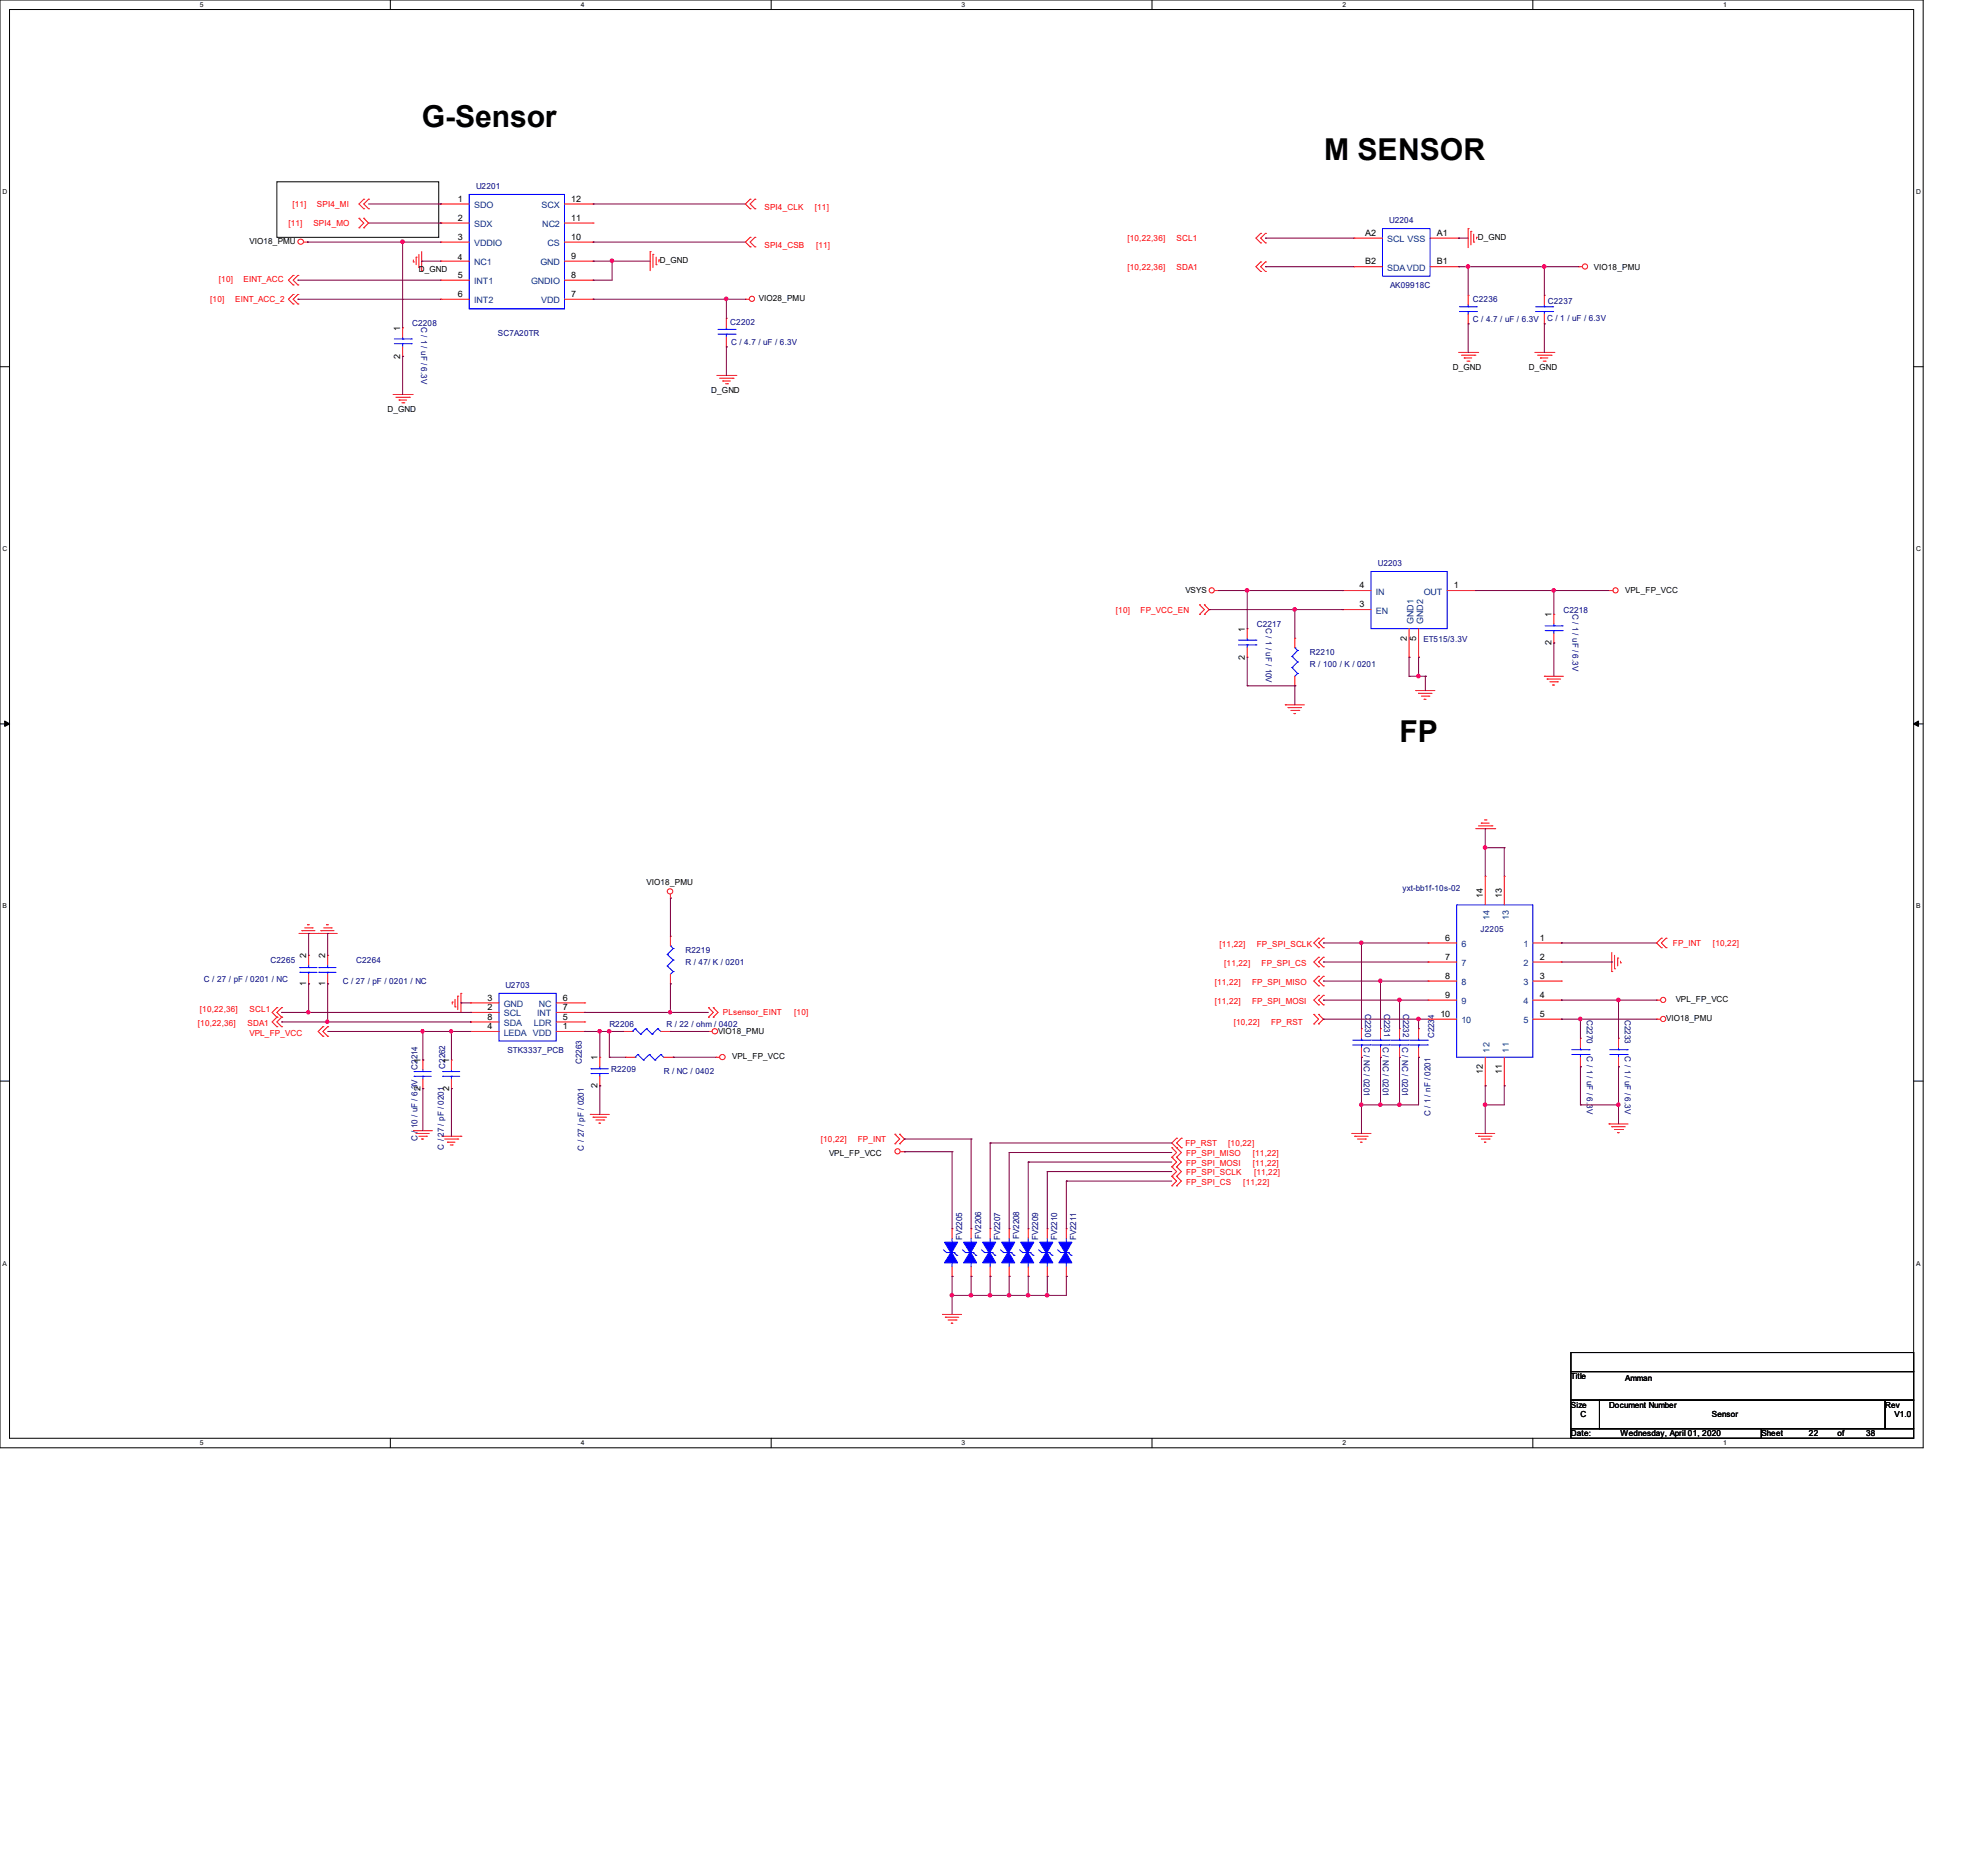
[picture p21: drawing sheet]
<svg xmlns="http://www.w3.org/2000/svg" width="210mm" height="200mm" viewBox="0 0 210 200" stroke-linecap="round" stroke-linejoin="round" font-family="sans-serif">
<defs><g id="words">
<g font-size="3.2">
<text x="45" y="13.5">G-Sensor</text>
<text x="141.3" y="17.1">M SENSOR</text>
<text x="149.4" y="79.2">FP</text>
</g>
<g font-size=".9" fill="#f00">
<text x="31.2" y="22.1">[11]</text>
<text x="33.8" y="22.1">SPI4_MI</text>
<text x="81.6" y="22.4">SPI4_CLK</text>
<text x="87" y="22.4">[11]</text>
<text x="30.8" y="24.1">[11]</text>
<text x="33.4" y="24.1">SPI4_MO</text>
<text x="81.6" y="26.4">SPI4_CSB</text>
<text x="87.1" y="26.4">[11]</text>
<text x="120.3" y="25.7">[10,22,36]</text>
<text x="120.3" y="28.8">[10,22,36]</text>
<text x="125.6" y="25.7">SCL1</text>
<text x="125.6" y="28.8">SDA1</text>
<text x="22.4" y="32.2">[10]</text>
<text x="23.4" y="30.1">[10]</text>
<text x="25.1" y="32.2">EINT_ACC_2</text>
<text x="26" y="30.1">EINT_ACC</text>
<text x="119.1" y="65.3">[10]</text>
<text x="121.7" y="65.3">FP_VCC_EN</text>
<text x="130.1" y="101">[11,22]</text>
<text x="134.1" y="101">FP_SPI_SCLK</text>
<text x="178.5" y="100.9">FP_INT</text>
<text x="182.8" y="100.9">[10,22]</text>
<text x="21.3" y="107.9">[10,22,36]</text>
<text x="26.6" y="107.9">SCL1</text>
<text x="129.6" y="105">[11,22]</text>
<text x="129.6" y="107.1">[11,22]</text>
<text x="130.6" y="103">[11,22]</text>
<text x="133.6" y="105">FP_SPI_MISO</text>
<text x="133.6" y="107.1">FP_SPI_MOSI</text>
<text x="134.6" y="103">FP_SPI_CS</text>
<text x="21.1" y="109.4">[10,22,36]</text>
<text x="26.4" y="109.4">SDA1</text>
<text x="26.6" y="110.5">VPL_FP_VCC</text>
<text x="77.1" y="108.2">PLsensor_EINT</text>
<text x="84.8" y="108.2">[10]</text>
<text x="131.7" y="109.3">[10,22]</text>
<text x="135.6" y="109.3">FP_RST</text>
<text x="87.6" y="121.8">[10,22]</text>
<text x="91.5" y="121.8">FP_INT</text>
<text x="126.5" y="122.2">FP_RST</text>
<text x="126.6" y="123.3">FP_SPI_MISO</text>
<text x="126.6" y="124.3">FP_SPI_MOSI</text>
<text x="126.6" y="125.4">FP_SPI_SCLK</text>
<text x="131.1" y="122.2">[10,22]</text>
<text x="133.7" y="123.3">[11,22]</text>
<text x="133.7" y="124.3">[11,22]</text>
<text x="133.8" y="125.4">[11,22]</text>
<text x="126.6" y="126.4">FP_SPI_CS</text>
<text x="132.7" y="126.4">[11,22]</text>
</g>
<g font-size=".9">
<text x="48.9" y="21.5">1</text>
<text x="48.9" y="23.6">2</text>
<text x="61" y="23.6">11</text>
<text x="61" y="21.5">12</text>
<text x="26.6" y="26">VIO18_PMU</text>
<text x="44.7" y="29.1">D_GND</text>
<text x="48.9" y="27.7">4</text>
<text x="48.9" y="25.6">3</text>
<text x="48.9" y="29.6">5</text>
<text x="61" y="29.6">8</text>
<text x="61" y="27.6">9</text>
<text x="61" y="25.6">10</text>
<text x="70.4" y="28">D_GND</text>
<text x="145.7" y="25.2">A2</text>
<text x="145.7" y="28.2">B2</text>
<text x="153.3" y="25.2">A1</text>
<text x="153.3" y="28.2">B1</text>
<text x="157.7" y="25.6">D_GND</text>
<text x="170.1" y="28.8">VIO18_PMU</text>
<text x="42.7" y="35.3" transform="rotate(-90 42.7 35.3)">1</text>
<text x="48.9" y="31.7">6</text>
<text x="61" y="31.7">7</text>
<text x="81" y="32.1">VIO28_PMU</text>
<text x="42.7" y="38.3" transform="rotate(-90 42.7 38.3)">2</text>
<text x="75.9" y="41.9">D_GND</text>
<text x="155" y="39.4">D_GND</text>
<text x="163.2" y="39.4">D_GND</text>
<text x="41.4" y="43.9">D_GND</text>
<text x="126.5" y="63.2">VSYS</text>
<text x="145.1" y="62.7">4</text>
<text x="145.1" y="64.8">3</text>
<text x="155.2" y="62.7">1</text>
<text x="165.6" y="65.8" transform="rotate(-90 165.6 65.8)">1</text>
<text x="173.4" y="63.2">VPL_FP_VCC</text>
<text x="132.8" y="70.4" transform="rotate(-90 132.8 70.4)">2</text>
<text x="132.8" y="67.4" transform="rotate(-90 132.8 67.4)">1</text>
<text x="150.1" y="68.3" transform="rotate(-90 150.1 68.3)">2</text>
<text x="151.1" y="68.3" transform="rotate(-90 151.1 68.3)">5</text>
<text x="165.6" y="68.8" transform="rotate(-90 165.6 68.8)">2</text>
<text x="69" y="94.4">VIO18_PMU</text>
<text x="158.2" y="95.8" transform="rotate(-90 158.2 95.8)">14</text>
<text x="160.3" y="95.8" transform="rotate(-90 160.3 95.8)">13</text>
<text x="154.2" y="100.3">6</text>
<text x="164.3" y="100.3">1</text>
<text x="32.7" y="105.2" transform="rotate(-90 32.7 105.2)">1</text>
<text x="32.7" y="102.2" transform="rotate(-90 32.7 102.2)">2</text>
<text x="34.7" y="105.2" transform="rotate(-90 34.7 105.2)">1</text>
<text x="34.7" y="102.2" transform="rotate(-90 34.7 102.2)">2</text>
<text x="52" y="107.7">2</text>
<text x="52" y="106.7">3</text>
<text x="60.1" y="106.7">6</text>
<text x="60.1" y="107.7">7</text>
<text x="154.2" y="102.4">7</text>
<text x="154.2" y="104.4">8</text>
<text x="154.2" y="106.4">9</text>
<text x="164.3" y="102.4">2</text>
<text x="164.3" y="104.4">3</text>
<text x="164.3" y="106.4">4</text>
<text x="178.8" y="106.9">VPL_FP_VCC</text>
<text x="44.9" y="113.4" transform="rotate(-90 44.9 113.4)">1</text>
<text x="47.9" y="113.4" transform="rotate(-90 47.9 113.4)">1</text>
<text x="52" y="109.8">4</text>
<text x="52" y="108.8">8</text>
<text x="60.1" y="109.8">1</text>
<text x="60.1" y="108.8">5</text>
<text x="63.8" y="113.1" transform="rotate(-90 63.8 113.1)">1</text>
<text x="76.6" y="110.2">VIO18_PMU</text>
<text x="78.1" y="113">VPL_FP_VCC</text>
<text x="153.7" y="108.5">10</text>
<text x="164.3" y="108.5">5</text>
<text x="177.8" y="108.9">VIO18_PMU</text>
<text x="44.9" y="116.4" transform="rotate(-90 44.9 116.4)">2</text>
<text x="47.9" y="116.4" transform="rotate(-90 47.9 116.4)">2</text>
<text x="63.8" y="116.1" transform="rotate(-90 63.8 116.1)">2</text>
<text x="158.2" y="114.6" transform="rotate(-90 158.2 114.6)">12</text>
<text x="160.3" y="114.6" transform="rotate(-90 160.3 114.6)">11</text>
<text x="88.5" y="123.3">VPL_FP_VCC</text>
<text x="167.6" y="147.1">Title</text>
<text x="173.4" y="147.3">Amman</text>
<text x="167.6" y="150.2">Size</text>
<text x="167.6" y="153.2">Date:</text>
<text x="168.7" y="151.2">C</text>
<text x="171.7" y="150.2">Document Number</text>
<text x="172.9" y="153.2">Wednesday, April 01, 2020</text>
<text x="182.7" y="151.1">Sensor</text>
<text x="188" y="153.2">Sheet</text>
<text x="193" y="153.2">22</text>
<text x="196.1" y="153.2">of</text>
<text x="199.1" y="153.2">38</text>
<text x="201.2" y="150.2">Rev</text>
<text x="202.2" y="151.2">V1.0</text>
</g>
<g font-size=".9" fill="#004080">
<text x="50.6" y="22.2">SDO</text>
<text x="57.8" y="22.2">SCX</text>
<text x="50.6" y="24.2">SDX</text>
<text x="50.6" y="26.3">VDDIO</text>
<text x="50.6" y="28.3">NC1</text>
<text x="57.7" y="28.3">GND</text>
<text x="57.9" y="24.2">NC2</text>
<text x="58.4" y="26.3">CS</text>
<text x="148" y="25.8">SCL VSS</text>
<text x="148" y="28.9">SDAVDD</text>
<text x="50.6" y="30.3">INT1</text>
<text x="50.6" y="32.4">INT2</text>
<text x="56.7" y="30.3">GNDIO</text>
<text x="57.7" y="32.4">VDD</text>
<text x="146.8" y="63.4">IN</text>
<text x="146.8" y="65.5">EN</text>
<text x="151.9" y="63.4">OUT</text>
<text x="150.8" y="66.6" transform="rotate(-90 150.8 66.6)">GND1</text>
<text x="151.9" y="66.6" transform="rotate(-90 151.9 66.6)">GND2</text>
<text x="156" y="101">6</text>
<text x="159" y="98.1" transform="rotate(-90 159 98.1)">14</text>
<text x="161" y="98.1" transform="rotate(-90 161 98.1)">13</text>
<text x="162.6" y="101">1</text>
<text x="53.8" y="107.4">GND</text>
<text x="57.5" y="107.4">NC</text>
<text x="156" y="103">7</text>
<text x="156" y="105.1">8</text>
<text x="156" y="107.1">9</text>
<text x="162.6" y="103">2</text>
<text x="162.6" y="105.1">3</text>
<text x="162.6" y="107.1">4</text>
<text x="53.8" y="108.4">SCL</text>
<text x="53.8" y="110.5">LEDA VDD</text>
<text x="53.8" y="109.4">SDA</text>
<text x="57" y="109.4">LDR</text>
<text x="57.3" y="108.4">INT</text>
<text x="156" y="109.1">10</text>
<text x="159" y="112.3" transform="rotate(-90 159 112.3)">12</text>
<text x="161" y="112.3" transform="rotate(-90 161 112.3)">11</text>
<text x="162.6" y="109.1">5</text>
</g>
<g font-size=".9" fill="#000080">
<text x="50.8" y="20.1">U2201</text>
<text x="148.3" y="23.8">U2204</text>
<text x="44" y="34.8">C2208</text>
<text x="45" y="34.8" transform="rotate(90 45 34.8)">C / 1 / uF / 6.3V</text>
<text x="53.1" y="35.8">SC7A20TR</text>
<text x="77.9" y="34.6">C2202</text>
<text x="148.3" y="30.7">AK09918C</text>
<text x="157.2" y="32.2">C2236</text>
<text x="157.2" y="34.3">C / 4.7 / uF / 6.3V</text>
<text x="165.1" y="34.3">C / 1 / uF / 6.3V</text>
<text x="165.2" y="32.4">C2237</text>
<text x="78" y="36.8">C / 4.7 / uF / 6.3V</text>
<text x="147" y="60.3">U2203</text>
<text x="166.8" y="65.3">C2218</text>
<text x="167.8" y="65.4" transform="rotate(90 167.8 65.4)">C / 1 / uF / 6.3V</text>
<text x="134.1" y="66.9">C2217</text>
<text x="135.1" y="67" transform="rotate(90 135.1 67)">C / 1 / uF / 10V</text>
<text x="139.8" y="69.9">R2210</text>
<text x="139.8" y="71.1">R / 100 / K / 0201</text>
<text x="151.9" y="68.5">ET515/3.3V</text>
<text x="149.7" y="95.1">yxt-bb1f-10s-02</text>
<text x="73.2" y="101.7">R2219</text>
<text x="158" y="99.4">J2205</text>
<text x="21.8" y="104.7">C / 27 / pF / 0201 / NC</text>
<text x="28.9" y="102.7">C2265</text>
<text x="36.6" y="105">C / 27 / pF / 0201 / NC</text>
<text x="38" y="102.7">C2264</text>
<text x="53.9" y="105.4">U2703</text>
<text x="73.2" y="102.9">R / 47/ K / 0201</text>
<text x="54.1" y="112.3">STK3337_PCB</text>
<text x="62.1" y="113.5" transform="rotate(-90 62.1 113.5)">C2263</text>
<text x="65" y="109.5">R2206</text>
<text x="71.1" y="109.5">R / 22 / ohm / 0402</text>
<text x="145.6" y="111.7" transform="rotate(90 145.6 111.7)">C / NC / 0201</text>
<text x="145.7" y="108.1" transform="rotate(90 145.7 108.1)">C2230</text>
<text x="147.6" y="111.7" transform="rotate(90 147.6 111.7)">C / NC / 0201</text>
<text x="147.7" y="108.1" transform="rotate(90 147.7 108.1)">C2231</text>
<text x="149.6" y="111.7" transform="rotate(90 149.6 111.7)">C / NC / 0201</text>
<text x="149.7" y="108.1" transform="rotate(90 149.7 108.1)">C2232</text>
<text x="153" y="110.7" transform="rotate(-90 153 110.7)">C2234</text>
<text x="169.3" y="108.8" transform="rotate(90 169.3 108.8)">C2270</text>
<text x="169.3" y="112.7" transform="rotate(90 169.3 112.7)">C / 1 / uF / 6.3V</text>
<text x="173.4" y="108.8" transform="rotate(90 173.4 108.8)">C2233</text>
<text x="173.4" y="112.7" transform="rotate(90 173.4 112.7)">C / 1 / uF / 6.3V</text>
<text x="44.5" y="114.1" transform="rotate(-90 44.5 114.1)">C2214</text>
<text x="47.5" y="114" transform="rotate(-90 47.5 114)">C2262</text>
<text x="65.2" y="114.3">R2209</text>
<text x="70.8" y="114.5">R / NC / 0402</text>
<text x="152.7" y="119.1" transform="rotate(-90 152.7 119.1)">C / 1 / nF / 0201</text>
<text x="44.5" y="121.7" transform="rotate(-90 44.5 121.7)">C / 10 / uF / 6.3V</text>
<text x="47.4" y="122.6" transform="rotate(-90 47.4 122.6)">C / 27 / pF / 0201</text>
<text x="62.3" y="122.7" transform="rotate(-90 62.3 122.7)">C / 27 / pF / 0201</text>
<text x="102.7" y="132.3" transform="rotate(-90 102.7 132.3)">FV2205</text>
<text x="104.7" y="132.2" transform="rotate(-90 104.7 132.2)">FV2206</text>
<text x="106.7" y="132.3" transform="rotate(-90 106.7 132.3)">FV2207</text>
<text x="108.8" y="132.2" transform="rotate(-90 108.8 132.2)">FV2208</text>
<text x="110.8" y="132.3" transform="rotate(-90 110.8 132.3)">FV2209</text>
<text x="112.8" y="132.3" transform="rotate(-90 112.8 132.3)">FV2210</text>
<text x="114.9" y="132.3" transform="rotate(-90 114.9 132.3)">FV2211</text>
</g>
<g font-size=".7">
<text x="21.3" y=".8">5</text>
<text x="62" y=".8">4</text>
<text x="102.6" y=".8">3</text>
<text x="143.3" y=".8">2</text>
<text x="183.9" y=".8">1</text>
<text x=".3" y="20.7">D</text>
<text x="204.5" y="20.7">D</text>
<text x=".3" y="58.8">C</text>
<text x="204.5" y="58.8">C</text>
<text x=".3" y="96.9">B</text>
<text x="204.5" y="96.9">B</text>
<text x=".3" y="135">A</text>
<text x="204.5" y="135">A</text>
<text x="21.3" y="154.2">5</text>
<text x="62" y="154.2">4</text>
<text x="102.6" y="154.2">3</text>
<text x="143.3" y="154.2">2</text>
<text x="183.9" y="154.2">1</text>
</g>
</g></defs>
<path d="M0 0h205.2v154.4h-205.2zM1 1h203.2v152.4h-203.2z" fill="none" stroke="#000" stroke-width=".11"/>
<g fill="#fff">
<path d="M21.3 .1h.4v.8h-.4z"/>
<path d="M21.3 153.5h.4v.8h-.4z"/>
</g>
<path d="M41.7 0v1M41.7 153.4v1" fill="none" stroke="#000" stroke-width=".11"/>
<g fill="#fff">
<path d="M62 .1h.4v.8h-.4z"/>
<path d="M62 153.5h.4v.8h-.4z"/>
</g>
<path d="M82.3 0v1M82.3 153.4v1" fill="none" stroke="#000" stroke-width=".11"/>
<g fill="#fff">
<path d="M102.6 .1h.4v.8h-.4z"/>
<path d="M102.6 153.5h.4v.8h-.4z"/>
</g>
<path d="M122.9 0v1M122.9 153.4v1" fill="none" stroke="#000" stroke-width=".11"/>
<g fill="#fff">
<path d="M143.3 .1h.3v.8h-.3z"/>
<path d="M143.3 153.5h.3v.8h-.3z"/>
</g>
<path d="M163.6 0v1M163.6 153.4v1" fill="none" stroke="#000" stroke-width=".11"/>
<g fill="#fff">
<path d="M183.9 .1h.4v.8h-.4z"/>
<path d="M183.9 153.5h.4v.8h-.4z"/>
<path d="M.3 20.1h.5v.8h-.5z"/>
<path d="M204.5 20.1h.5v.8h-.5z"/>
<path d="M.3 58.2h.5v.8h-.5z"/>
<path d="M204.5 58.2h.5v.8h-.5z"/>
</g>
<path d="M0 39.1h1M204.2 39.1h1" fill="none" stroke="#000" stroke-width=".11"/>
<g fill="#fff">
<path d="M.3 96.3h.4v.8h-.4z"/>
<path d="M204.5 96.3h.4v.8h-.4z"/>
</g>
<path d="M0 77.2h1M204.2 77.2h1" fill="none" stroke="#000" stroke-width=".11"/>
<path d="M.5 76.9l.5 .3-.5 .3zM204.2 77.2l.5-.3v.6z" fill="#000" stroke="#000" stroke-width=".13"/>
<g fill="#fff">
<path d="M.3 134.4h.4v.8h-.4z"/>
<path d="M204.5 134.4h.4v.8h-.4z"/>
</g>
<path d="M29.5 19.4h17.3v5.9h-17.3zM0 115.3h1M204.2 115.3h1M167.6 149.4h3.1v3h-3.1zM167.6 144.3h36.6v2h-36.6zM167.6 146.3h36.6v3.1h-36.6zM167.6 152.4h20.4v1h-20.4zM170.7 149.4h30.5v3h-30.5zM188 152.4h16.2v1h-16.2zM201.2 149.4h3v3h-3z" fill="none" stroke="#000" stroke-width=".11"/>
<g fill="none" stroke="#f00" stroke-width=".11">
<path d="M31.3 30.4h.1M31.3 29.4h.1M31.3 29.4l-.5 .5 .5 .5M31.3 32.4h.1M31.3 31.4h.1M31.3 31.4l-.5 .5 .5 .5M31.8 30.4h.1M31.8 29.4h.1M31.8 29.4l-.5 .5 .5 .5M31.8 32.4h.1M31.8 31.4h.1M31.8 31.4l-.5 .5 .5 .5"/>
<path d="M32.4 25.8h.4M32.8 25.8h.1M38.3 23.3h.1M38.3 24.3h.1M38.3 23.3l.5 .5-.5 .5M38.8 22.3h.1M38.8 21.3h.1M38.8 21.3l-.5 .5 .5 .5M38.8 24.3h.1M38.8 23.3h.1M38.8 23.3l.5 .5-.5 .5M39.3 22.3h.1"/>
<path d="M39.3 21.3h.1M39.3 21.3l-.5 .5 .5 .5M43 38h.1M43 35h.1M43 35v1M43 37v1M44.1 27.9h.1M44.1 27.7v.2M44.4 27.4h.1M44.4 27.4v.8M44.7 28.5h.1M44.7 27.1v1.4"/>
<path d="M45 28.9h.1M45 26.8v2.1M47 21.8h.1M47 23.8h.1M47 21.8h3.1M47 23.8h3.1M47 25.8h.1M47 27.9h.1M47 29.9h.1M47 31.9h.1M47 25.8h3.1M47 31.9h3.1"/>
<path d="M47 27.9h3.1M47 29.9h3.1M60.2 25.8h3.1M60.2 31.9h3.1M60.2 21.8h3.1M60.2 23.8h3.1M60.2 27.9h3.1M60.2 29.9h3.1M63.3 31.9h.1M63.3 29.9h.1M63.3 27.9h.1M63.3 25.8h.1"/>
<path d="M63.3 23.8h.1M63.3 21.8h.1M69.4 26.8h.1M69.4 26.8v2.1M69.7 27.1h.1M69.7 27.1v1.4M70 28.2h.1M70 27.4v.8M70.3 27.7h.1M70.3 27.7v.2M77.5 37h.1M77.5 34h.1"/>
<path d="M77.5 34v1M77.5 36v1M79.5 31.9h.1M79.5 31.9h.5M80.1 21.3h.1M80.1 22.3h.1M80.1 26.3h.1M80.1 25.3h.1M80.1 21.3l-.6 .5 .6 .5M80.1 25.3l-.6 .5 .6 .5M80.6 22.3h.1M80.6 21.3h.1"/>
<path d="M80.6 25.3h.1M80.6 26.3h.1M80.6 21.3l-.5 .5 .5 .5M80.6 25.3l-.5 .5 .5 .5M134.5 25.9h.1M134.5 24.9h.1M134.5 24.9l-.5 .5 .5 .5M134.5 29h.1M134.5 27.9h.1M134.5 27.9l-.5 .5 .5 .6M135 25.9h.1M135 24.9h.1"/>
<path d="M135 24.9l-.5 .5 .5 .5M135 29h.1M135 27.9h.1M135 27.9l-.5 .5 .5 .6M144.5 25.4h.1M144.5 25.4h3M144.5 28.4h.1M144.5 28.4h3M152.6 25.4h3.1M152.6 28.4h3.1M155.7 37.6h2M155.7 25.4h.1"/>
<path d="M155.7 28.4h.1M156 37.9h1.4M156.3 38.2h.1M156.3 38.2h.8M156.5 38.5h.3M156.7 24.4h.1M156.7 24.4v2M156.7 34.5h.1M156.7 31.5h.1M156.7 31.5v1M156.7 33.5v1M156.8 38.5h.1"/>
<path d="M157 24.7h.1M157 24.7v1.4M157.3 25.8h.1M157.3 25v.8M157.4 37.9h.1M157.6 25.3h.1M157.6 25.3v.2M157.7 37.6h.1M163.8 37.6h2M164.1 37.9h1.4M164.4 38.2h.1M164.4 38.2h.8"/>
<path d="M164.7 38.5h.2M164.8 34.5h.1M164.8 31.5h.1M164.8 31.5v1M164.8 33.5v1M164.9 38.5h.1M165.5 37.9h.1M165.8 37.6h.1M168.4 28.4h.1M168.4 28.4h.5M42 42.1h2M42.2 42.4h1.5"/>
<path d="M42.6 42.7h.1M42.6 42.7h.8M42.9 43h.2M43.1 43h.1M43.7 42.4h.1M44 42.1h.1M76.5 40h2M76.8 40.3h1.4M77.1 40.6h.1M77.1 40.6h.8M77.4 40.9h.2M77.6 40.9h.1"/>
<path d="M78.2 40.3h.1M78.5 40h.1M128 65.5h.1M128 64.5h.1M128 64.5l.5 .5-.5 .5M128.5 64.5h.1M128.5 65.5h.1M128.5 64.5l.5 .5-.5 .5M129.6 63h.4M130 63h.1M133.1 70.1h.1M133.1 67.1h.1"/>
<path d="M133.1 67.1v1M133.1 69.1v1M137.2 75.2h.1M137.2 75.2h2M137.5 75.5h.1M137.5 75.5h1.4M137.8 75.8h.8M138.1 76.1h.1M138.1 76.1h.2M138.2 73.2h.1M138.2 68.1h.1M138.2 68.1v1"/>
<path d="M138.2 72.1v1.1M138.6 75.8h.1M143.3 63h.1M143.3 65h.1M143.3 63h3M143.3 65h3M150.4 70.1h.1M150.4 67.1v3M151.1 73.7h.1M151.1 73.7h2M151.4 74h.1M151.4 74h1.4"/>
<path d="M151.4 70.1h.1M151.4 67.1v3M151.7 74.3h.8M152 74.6h.1M152 74.6h.2M152.5 74.3h.1M154.4 63h3.1M157.5 63h.1M164.8 72.1h.1M164.8 72.1h2M165.1 72.4h.1M165.1 72.4h1.4"/>
<path d="M165.4 72.7h.8M165.7 73.1h.1M165.7 73.1h.2M165.8 68.6h.1M165.8 65.5h.1M165.8 65.5v1M165.8 67.6v1M166.2 72.7h.1M171.7 63h.1M171.7 63h.4M31.9 99.6h.1M31.9 99.6h4.1"/>
<path d="M32.2 99.3h.1M32.2 99.3h1.4M32.5 99h.8M32.8 98.6h.1M32.8 98.6h.2M33.3 99h.1M34 99.6h.1M34.2 99.3h.1M34.2 99.3h1.4M34.5 99h.8M34.8 98.6h.1M34.8 98.6h.3"/>
<path d="M35.3 99h.1M71.5 95.8h.1M71.5 95.4v.4M71.5 99.9h.1M71.5 99.9v1M157.5 88.4h2M157.8 88.1h1.4M158.1 87.8h.1M158.1 87.8h.8M158.4 87.5h.2M158.5 93.5h.1M158.5 93.5v3"/>
<path d="M158.6 87.5h.1M159.2 88.1h.1M159.5 88.4h.1M160.5 93.5h.1M160.5 93.5v3M29.5 107.5h.1M29.5 108.5h.1M29.5 109.5h.1M29.5 107.5l-.5 .5 .5 .5M29.5 108.5l-.5 .5 .5 .5M30.1 107.5h.1M30.1 108.5h.1"/>
<path d="M30.1 109.5h.1M30.1 107.5l-.6 .5 .6 .5M30.1 108.5l-.6 .5 .6 .5M32.9 101.9h.1M32.9 104.9h.1M32.9 101.9v1M32.9 103.9v1M34.5 109.5h.1M34.5 110.5h.1M34.5 109.5l-.5 .5 .5 .5M35 109.5h.1M35 110.5h.1"/>
<path d="M35 109.5l-.5 .5 .5 .5M35 101.9h.1M35 104.9h.1M35 101.9v1M35 103.9v1M45.1 116.1h.1M45.1 113.1h.1M45.1 113.1v1M45.1 115.1v1M48.2 116.1h.1M48.2 113.1h.1M48.2 113.1v1"/>
<path d="M48.2 115.1v1M48.3 106.9h.1M48.3 106.9v.2M48.6 107.4h.1M48.6 106.6v.8M48.9 106.3h.1M48.9 106.3v1.4M49.2 106h.1M49.2 106v2M50.2 108h.1M50.2 107h.1M50.2 110h.1"/>
<path d="M50.2 109h.1M50.2 110h3.1M50.2 108h3.1M50.2 107h3.1M50.2 109h3.1M59.4 110h3M59.4 108h3M59.4 107h3M59.4 109h3M62.4 110h.1M62.4 109h.1M62.4 107h.1"/>
<path d="M62.4 108h.1M63 118.9h.1M63 118.9h2M63.3 119.2h.1M63.3 119.2h1.4M63.6 119.5h.8M63.9 119.8h.1M63.9 119.8h.2M64 115.8h.1M64 112.8h.1M64 112.8v1M64 114.8v1"/>
<path d="M64.4 119.5h.1M66.5 110h.1M66.5 110h1M66.8 112.8h.1M66.8 112.8h1M70.5 110h1M70.8 112.8h1M71.5 110h.1M71.5 104.9h.1M71.5 103.9v1M71.8 112.8h.1M75.6 110h.1"/>
<path d="M75.6 110h.4M75.6 108.5h.1M75.6 107.5h.1M75.6 107.5l.5 .5-.5 .5M76.1 108.5h.1M76.1 107.5h.1M76.1 107.5l.5 .5-.5 .5M76.4 112.8h.1M76.4 112.8h.4M140.2 109.2h.1M140.2 108.2h.1M140.2 108.2l.5 .5-.5 .5"/>
<path d="M140.7 101.1h.1M140.7 100.1h.1M140.7 103.1h.1M140.7 102.1h.1M140.7 105.2h.1M140.7 104.1h.1M140.7 107.2h.1M140.7 106.2h.1M140.7 108.2h.1M140.7 109.2h.1M140.7 100.1l-.5 .5 .5 .5M140.7 102.1l-.5 .5 .5 .5"/>
<path d="M140.7 104.1l-.5 .5 .5 .6M140.7 106.2l-.5 .5 .5 .5M140.7 108.2l.5 .5-.5 .5M141.2 101.1h.1M141.2 100.1h.1M141.2 103.1h.1M141.2 102.1h.1M141.2 105.2h.1M141.2 104.1h.1M141.2 107.2h.1M141.2 106.2h.1M141.2 100.1l-.5 .5 .5 .5"/>
<path d="M141.2 102.1l-.5 .5 .5 .5M141.2 104.1l-.5 .5 .5 .6M141.2 106.2l-.5 .5 .5 .5M145.3 112.8h.1M145.3 109.7h.1M145.3 109.7v1M145.3 111.8v1M147.3 112.8h.1M147.3 109.7h.1M147.3 109.7v1M147.3 111.8v1M149.4 112.8h.1"/>
<path d="M149.4 109.7h.1M149.4 109.7v1M149.4 111.8v1M151.4 112.8h.1M151.4 109.7h.1M151.4 109.7v1M151.4 111.8v1M152.4 100.6h.1M152.4 102.6h.1M152.4 104.6h.1M152.4 100.6h3M152.4 102.6h3"/>
<path d="M152.4 104.6h3M152.4 106.7h.1M152.4 108.7h.1M152.4 106.7h3M152.4 108.7h3M158.5 115.8h.1M158.5 112.8v3M160.5 115.8h.1M160.5 112.8v3M163.6 106.7h3M163.6 108.7h3M163.6 100.6h3"/>
<path d="M163.6 102.6h3M163.6 104.6h3M166.6 100.6h.1M166.6 102.6h.1M166.6 104.6h.1M166.6 106.7h.1M166.6 108.7h.1M168.7 113.8h.1M168.7 110.7h.1M168.7 110.7v1.1M168.7 112.8v1M171.7 119.9h.1"/>
<path d="M171.7 119.9h2M172 103.6h.1M172 101.6v2M172.3 103.3h.1M172.3 101.9v1.4M172.6 102.2h.1M172.6 102.2v.8M172.7 113.8h.1M172.7 110.7h.1M172.7 110.7v1.1M172.7 112.8v1M172.9 102.7h.1"/>
<path d="M172.9 102.5v.2M176.8 106.7h.1M176.8 106.7h.4M176.8 108.7h.1M176.8 108.7h.4M177.3 101.1h.1M177.3 100.1h.1M177.3 100.1l-.5 .5 .5 .5M177.8 100.1h.1M177.8 101.1h.1M177.8 100.1l-.5 .5 .5 .5M44.1 120.6h.1"/>
<path d="M44.1 120.6h2M44.4 120.9h.1M44.4 120.9h1.4M44.7 121.2h.8M45 121.5h.1M45 121.5h.2M45.5 121.2h.1M47.2 121.2h2M47.5 121.5h1.4M47.8 121.8h.1M47.8 121.8h.8M48 122.1h.3"/>
<path d="M48.3 122.1h.1M48.9 121.5h.1M49.2 121.2h.1M95.5 121h.1M95.5 122h.1M95.5 121l.5 .5-.5 .5M96 122h.1M96 121h.1M96 121l.5 .5-.5 .5M96.1 122.9h.4M96.5 122.9h.1M101.6 131.1h.1"/>
<path d="M101.6 136.1h.1M101.6 131.1v1M101.6 135.1v1M103.6 131.1h.1M103.6 136.1h.1M103.6 131.1v1M103.6 135.1v1M105.7 131.1h.1M105.7 136.1h.1M105.7 131.1v1M105.7 135.1v1M107.7 131.1h.1"/>
<path d="M107.7 136.1h.1M107.7 131.1v1M107.7 135.1v1M109.7 131.1h.1M109.7 136.1h.1M109.7 131.1v1M109.7 135.1v1M111.8 131.1h.1M111.8 136.1h.1M111.8 131.1v1M111.8 135.1v1M113.8 131.1h.1"/>
<path d="M113.8 136.1h.1M113.8 131.1v1M113.8 135.1v1M125.1 123.4h.1M125.1 122.4h.1M125.1 124.5h.1M125.1 125.5h.1M125.1 126.5h.1M125.1 122.4l.5 .5-.5 .5M125.1 123.4l.5 .6-.5 .5M125.1 124.5l.5 .5-.5 .5M125.1 125.5l.5 .5-.5 .5"/>
<path d="M125.6 122.4h.1M125.6 121.4h.1M125.6 123.4h.1M125.6 124.5h.1M125.6 125.5h.1M125.6 126.5h.1M125.6 121.4l-.5 .5 1 1-.5 .5M125.6 123.4l.5 .6-.5 .5M125.6 124.5l.5 .5-.5 .5M125.6 125.5l.5 .5-.5 .5M126.1 121.4h.1M126.1 122.4h.1"/>
<path d="M126.1 121.4l-.5 .5 .5 .5M144.3 120.9h.1M144.3 120.9h2M144.6 121.2h.1M144.6 121.2h1.4M144.9 121.5h.8M145.2 121.8h.1M145.2 121.8h.2M145.7 121.5h.1M157.5 120.9h.1M157.5 120.9h2M157.8 121.2h.1"/>
<path d="M157.8 121.2h1.4M158.1 121.5h.8M158.4 121.8h.1M158.4 121.8h.2M158.9 121.5h.1M172 120.2h.1M172 120.2h1.4M172.3 120.5h.8M172.6 120.8h.1M172.6 120.8h.2M173.1 120.5h.1M100.6 140.2h.1"/>
<path d="M100.6 140.2h2M100.9 140.5h.1M100.9 140.5h1.4M101.2 140.8h.8M101.5 141.1h.1M101.5 141.1h.2M102 140.8h.1"/>
<circle cx="32.1" cy="25.8" r=".29"/>
<circle cx="80.2" cy="31.9" r=".28"/>
<circle cx="169.1" cy="28.4" r=".28"/>
<circle cx="129.3" cy="63" r=".28"/>
<circle cx="172.4" cy="63" r=".28"/>
<circle cx="71.5" cy="95.1" r=".29"/>
<circle cx="76.3" cy="110" r=".29"/>
<circle cx="77.1" cy="112.8" r=".29"/>
<circle cx="177.5" cy="106.7" r=".28"/>
<circle cx="177.5" cy="108.7" r=".28"/>
<circle cx="95.8" cy="122.8" r=".28"/>
</g>
<g fill="none" stroke="#00f" stroke-width=".11">
<path d="M42.1 36.7h1.8M42.1 36.2h1.8M43 36.2h.1M43 36.7h.1M43 36v.2M43 36.7v.3M43.9 36.7h.1M43.9 36.2h.1M50.1 20.7h10.1v12.2h-10.1zM76.6 35.6h1.8M76.6 35.1h1.8M77.5 35.1h.1"/>
<path d="M77.5 35.6h.1M77.5 35v.1M77.5 35.6v.4M78.4 35.6h.1M78.4 35.1h.1M147.5 24.4h5.1v5.1h-5.1zM155.7 33.2h1.9M155.7 32.7h1.9M156.7 32.7h.1M156.7 33.2h.1M156.7 32.5v.2M156.7 33.2v.3"/>
<path d="M157.6 33.2h.1M157.6 32.7h.1M163.9 33.2h1.8M163.9 32.7h1.8M164.8 32.7h.1M164.8 33.2h.1M164.8 32.5v.2M164.8 33.2v.3M165.7 33.2h.1M165.7 32.7h.1M132.2 68.8h1.8M132.2 68.3h1.8"/>
<path d="M133.1 68.3h.1M133.1 68.8h.1M133.1 68.1v.2M133.1 68.8v.3M134 68.8h.1M134 68.3h.1M137.9 71.2h.1M137.9 70h.1M137.9 71.2l.6 .6M137.9 70l.6 .6M138.2 69.1h.1M138.2 69.1l.3 .3"/>
<path d="M138.5 71.8h.1M138.5 70.6h.1M138.5 69.4h.1M138.5 71.8l-.3 .3M138.5 70.6l-.6 .6M138.5 69.4l-.6 .6M146.3 61h8.1v6.1h-8.1zM164.9 67.3h1.8M164.9 66.8h1.8M165.8 66.8h.1M165.8 67.3h.1M165.8 66.5v.3"/>
<path d="M165.8 67.3v.3M166.7 67.3h.1M166.7 66.8h.1M155.4 96.5h8.2v16.3h-8.2zM32 103.2h.1M32 103.7h.1M32 103.2h1.8M32 103.7h1.8M32.9 103.7h.1M32.9 103.2h.1M32.9 102.9v.3M32.9 103.7v.2"/>
<path d="M34 103.2h.1M34 103.7h.1M34 103.2h1.9M34 103.7h1.9M35 103.7h.1M35 103.2h.1M35 102.9v.3M35 103.7v.2M44.2 114.8h.1M44.2 114.3h.1M44.2 114.8h1.8M44.2 114.3h1.8"/>
<path d="M45.1 114.3h.1M45.1 114.8h.1M45.1 114.1v.2M45.1 114.8v.3M47.2 114.8h.1M47.2 114.3h.1M47.2 114.8h1.9M47.2 114.3h1.9M48.2 114.3h.1M48.2 114.8h.1M48.2 114.1v.2M48.2 114.8v.3"/>
<path d="M53.3 106h6.1v5h-6.1zM63.1 114.5h.1M63.1 114h.1M63.1 114.5h1.8M63.1 114h1.8M64 114h.1M64 114.5h.1M64 113.8v.2M64 114.5v.3M67.5 110h.1M67.8 109.7h.1M67.8 112.8h.1"/>
<path d="M67.8 109.7l.6 .6M67.8 109.7l-.3 .3M68.1 112.5h.1M68.1 112.5l.6 .6M68.1 112.5l-.3 .3M68.4 110.3h.1M68.7 113.1h.1M69 109.7h.1M69 109.7l.6 .6M69 109.7l-.6 .6M69.3 112.5h.1M69.3 112.5l.6 .6"/>
<path d="M69.3 112.5l-.6 .6M69.6 110.3h.1M69.9 113.1h.1M70.2 109.7h.1M70.2 109.7l.3 .3M70.2 109.7l-.6 .6M70.5 112.5h.1M70.5 112.5l.3 .3M70.5 112.5l-.6 .6M71.2 103h.1M71.2 101.8h.1M71.2 103l.6 .6"/>
<path d="M71.2 101.8l.6 .6M71.5 100.9h.1M71.5 100.9l.3 .3M71.8 103.6h.1M71.8 102.4h.1M71.8 101.2h.1M71.8 103.6l-.3 .3M71.8 102.4l-.6 .6M71.8 101.2l-.6 .6M144.4 111.5h1.8M144.4 111h1.8M145.3 111h.1"/>
<path d="M145.3 111.5h.1M145.3 110.7v.3M145.3 111.5v.3M146.2 111.5h.1M146.2 111h.1M146.4 111.5h1.9M146.4 111h1.9M147.3 111h.1M147.3 111.5h.1M147.3 110.7v.3M147.3 111.5v.3M148.3 111.5h.1"/>
<path d="M148.3 111h.1M148.4 111.5h1.9M148.4 111h1.9M149.4 111h.1M149.4 111.5h.1M149.4 110.7v.3M149.4 111.5v.3M150.3 111.5h.1M150.3 111h.1M150.5 111.5h1.8M150.5 111h1.8M151.4 111h.1"/>
<path d="M151.4 111.5h.1M151.4 110.7v.3M151.4 111.5v.3M152.3 111.5h.1M152.3 111h.1M167.7 112.5h1.9M167.7 112h1.9M168.7 112h.1M168.7 112.5h.1M168.7 111.8v.2M168.7 112.5v.3M169.6 112.5h.1"/>
<path d="M169.6 112h.1M171.8 112.5h1.9M171.8 112h1.9M172.7 112h.1M172.7 112.5h.1M172.7 111.8v.2M172.7 112.5v.3M173.7 112.5h.1M173.7 112h.1M100.7 133.3l.3 .3M101 133.6h.1M101 133.6h.8"/>
<path d="M101.6 133.1h.1M101.6 134.1h.1M101.6 132.1v1M101.6 134.1v1M101.8 133.6h.1M101.8 133.6l.3 .3M102.1 133.9h.1M102.7 133.3l.3 .3M103 133.6h.1M103 133.6h.8M103.6 133.1h.1M103.6 134.1h.1"/>
<path d="M103.6 132.1v1M103.6 134.1v1M103.8 133.6h.1M103.8 133.6l.3 .3M104.1 133.9h.1M104.7 133.3l.4 .3M105.1 133.6h.1M105.1 133.6h.8M105.7 133.1h.1M105.7 134.1h.1M105.7 132.1v1M105.7 134.1v1"/>
<path d="M105.9 133.6h.1M105.9 133.6l.3 .3M106.2 133.9h.1M106.8 133.3l.3 .3M107.1 133.6h.1M107.1 133.6h.8M107.7 133.1h.1M107.7 134.1h.1M107.7 132.1v1M107.7 134.1v1M107.9 133.6h.1M107.9 133.6l.3 .3"/>
<path d="M108.2 133.9h.1M108.8 133.3l.3 .3M109.1 133.6h.1M109.1 133.6h.8M109.7 133.1h.1M109.7 134.1h.1M109.7 132.1v1M109.7 134.1v1M109.9 133.6h.1M109.9 133.6l.3 .3M110.2 133.9h.1M110.8 133.3l.4 .3"/>
<path d="M111.2 133.6h.1M111.2 133.6h.8M111.8 133.1h.1M111.8 134.1h.1M111.8 132.1v1M111.8 134.1v1M112 133.6h.1M112 133.6l.3 .3M112.3 133.9h.1M112.9 133.3l.3 .3M113.2 133.6h.1M113.2 133.6h.8"/>
<path d="M113.8 133.1h.1M113.8 134.1h.1M113.8 132.1v1M113.8 134.1v1M114 133.6h.1M114 133.6l.3 .3M114.3 133.9h.1"/>
</g>
<g fill="#00f" stroke="#00f" stroke-width=".11">
<path d="M106.9 132.5h1.4l-.7 1.2z"/>
<path d="M107.6 133.5l.7 1.2h-1.4z"/>
<path d="M100.8 132.5h1.4l-.7 1.2z"/>
<path d="M101.5 133.5l.7 1.2h-1.4z"/>
<path d="M108.9 132.5h1.4l-.7 1.2z"/>
<path d="M109.6 133.5l.7 1.2h-1.4z"/>
<path d="M113 132.5h1.4l-.7 1.2z"/>
<path d="M113.7 133.5l.7 1.2h-1.4z"/>
<path d="M102.8 132.5h1.4l-.7 1.2z"/>
<path d="M103.5 133.5l.7 1.2h-1.4z"/>
<path d="M111 132.5h1.4l-.7 1.2z"/>
<path d="M111.7 133.5l.7 1.2h-1.4z"/>
<path d="M104.9 132.5h1.4l-.7 1.2z"/>
<path d="M105.6 133.5l.7 1.2h-1.4z"/>
</g>
<g fill="none" stroke="#800040" stroke-width=".11">
<path d="M31.8 29.9h.1M31.8 31.9h.1M31.8 29.9h15.2M31.8 31.9h15.2M32.8 25.8h.1M32.8 25.8h14.2M39.3 21.8h7.7M39.3 23.8h7.7M43 38h.1M43 38v4.1M43 25.8h.1M43 25.8v9.2"/>
<path d="M45 27.9h.1M45 27.9h2M47 21.8h.1M47 23.8h.1M63.3 29.9h.1M63.3 31.9h.1M63.3 31.9h16.2M63.3 25.8h.1M63.3 27.9h.1M63.3 25.8h16.2M63.3 27.9h6.1M63.3 21.8h.1"/>
<path d="M63.3 21.8h16.2M65.3 27.9h.1M65.3 27.9v2h-2M77.5 31.9h.1M77.5 37h.1M77.5 31.9v2.1M77.5 37v3M135 25.4h.1M135 28.4h.1M135 25.4h9.5M135 28.4h9.5M155.7 25.4h.1"/>
<path d="M155.7 25.4h1M155.7 28.4h.1M155.7 28.4h12.7M156.7 34.5h.1M156.7 34.5v3.1M156.7 28.4h.1M156.7 28.4v3.1M164.8 34.5h.1M164.8 34.5v3.1M164.8 28.4h.1M164.8 28.4v3.1M129 65h.1"/>
<path d="M129 65h14.3M130 63h13.3M133.1 63h.1M133.1 63v4.1M133.1 73.2h.1M133.1 70.1v3.1M133.1 73.2h5.1M138.2 73.2h.1M138.2 65h.1M138.2 65v3.1M138.2 73.2v2M143.3 63h.1"/>
<path d="M143.3 65h.1M150.4 70.1h.1M150.4 72.1h.1M150.4 70.1v2M150.4 72.1h1.7M151.4 70.1h.1M151.4 70.1v2M152.1 72.1h.1M152.1 72.1v1.6M157.5 63h14.2M165.8 68.6h.1M165.8 68.6v3.5"/>
<path d="M165.8 63v2.5M165.8 63h.1M32.9 99.6h.1M32.9 99.6v2.3M35 99.6h.1M35 99.6v2.3M71.5 95.8h.1M71.5 95.8v4.1M158.5 88.4h.1M158.5 90.4h.1M158.5 88.4v5.1M158.5 90.4h2"/>
<path d="M160.5 90.4h.1M160.5 90.4v3.1M30.1 108h.1M30.1 108h20.1M30.1 109h.1M30.1 109h20.1M32.9 104.9h.1M32.9 104.9v3.1M35 104.9h.1M35 104.9v4.1M35 110h15.2M45.1 113.1h.1"/>
<path d="M45.1 110v3.1M45.1 110h.1M45.1 116.1h.1M45.1 116.1v4.5M48.2 110h.1M48.2 110v3.1M48.2 116.1h.1M48.2 116.1v5.1M49.2 107h.1M49.2 107h1M50.2 108h.1M50.2 109h.1"/>
<path d="M62.4 110h.1M62.4 110h4.1M62.4 108h.1M62.4 108h13.2M64 110h.1M64 110v2.8M64 115.8h.1M64 115.8v3.1M65 112.8h.1M65 112.8h1.8M65 110v2.8M65 110h.1"/>
<path d="M66.5 110h.1M71.5 104.9h.1M71.5 104.9v3.1M71.5 108h.1M71.5 110h.1M71.5 110h4.1M71.8 112.8h.1M71.8 112.8h4.6M141.2 100.6h.1M141.2 102.6h.1M141.2 104.6h.1M141.2 106.7h.1"/>
<path d="M141.2 108.7h.1M141.2 100.6h11.2M141.2 102.6h11.2M141.2 104.6h11.2M141.2 106.7h11.2M141.2 108.7h11.2M145.3 100.6h.1M145.3 112.8h.1M145.3 117.9h.1M145.3 100.6v9.1M145.3 112.8v8.1M147.3 104.6h.1"/>
<path d="M147.3 112.8h.1M147.3 117.9h.1M147.3 104.6v5.1M147.3 112.8v5.1M149.4 106.7h.1M149.4 112.8h.1M149.4 117.9h.1M149.4 106.7v3M149.4 112.8v5.1M151.4 108.7h.1M151.4 112.8h.1M151.4 108.7v1"/>
<path d="M151.4 112.8v5.1h-6.1M158.5 115.8h.1M158.5 117.9h.1M158.5 115.8v5.1M160.5 115.8h.1M160.5 115.8v2.1h-2M166.6 100.6h.1M166.6 106.7h.1M166.6 108.7h.1M166.6 100.6h10.2M166.6 102.6h5.4M166.6 106.7h10.2"/>
<path d="M166.6 108.7h10.2M168.7 108.7h.1M168.7 113.8h.1M168.7 117.9h.1M168.7 117.9h4M168.7 108.7v2M168.7 113.8v4.1M172 102.6h.1M172.7 106.7h.1M172.7 113.8h.1M172.7 117.9h.1M172.7 106.7v4"/>
<path d="M172.7 113.8v6.1M96.5 121.5h.1M96.5 122.9h.1M96.5 121.5h7.1M96.5 122.9h5.1M101.6 122.9h.1M101.6 136.1h.1M101.6 138.2h.1M101.6 122.9v8.2M101.6 136.1v4.1M103.6 138.2h.1M103.6 121.5h.1"/>
<path d="M103.6 136.1h.1M103.6 121.5v9.6M103.6 136.1v2.1M105.7 138.2h.1M105.7 121.9h.1M105.7 136.1h.1M105.7 121.9h19.4M105.7 121.9v9.2M105.7 136.1v2.1M107.7 138.2h.1M107.7 122.9h.1M107.7 136.1h.1"/>
<path d="M107.7 122.9h17.4M107.7 122.9v8.2M107.7 136.1v2.1M109.7 138.2h.1M109.7 124h.1M109.7 136.1h.1M109.7 124v7.1M109.7 136.1v2.1M109.7 124h15.4M111.8 138.2h.1M111.8 125h.1M111.8 136.1h.1"/>
<path d="M111.8 125v6.1M111.8 136.1v2.1M111.8 125h13.3M113.8 126h.1M113.8 136.1h.1M113.8 126v5.1M113.8 136.1v2.1h-12.2M113.8 126h11.3"/>
</g>
<g fill="#f0f" stroke="#f0f" stroke-width=".11">
<circle cx="34.9" cy="109" r=".18"/>
<circle cx="71.5" cy="108" r=".18"/>
<circle cx="32.9" cy="108" r=".18"/>
<circle cx="45.1" cy="110" r=".18"/>
<circle cx="48.1" cy="110" r=".18"/>
<circle cx="64" cy="110" r=".19"/>
<circle cx="42.9" cy="25.8" r=".19"/>
<circle cx="65.3" cy="27.8" r=".19"/>
<circle cx="77.5" cy="31.9" r=".19"/>
<circle cx="156.7" cy="28.4" r=".19"/>
<circle cx="164.8" cy="28.4" r=".19"/>
<circle cx="165.8" cy="63" r=".19"/>
<circle cx="138.2" cy="65" r=".19"/>
<circle cx="151.4" cy="72.1" r=".19"/>
<circle cx="133.1" cy="63" r=".19"/>
<circle cx="103.6" cy="138.2" r=".19"/>
<circle cx="101.6" cy="138.2" r=".19"/>
<circle cx="107.7" cy="138.2" r=".19"/>
<circle cx="105.6" cy="138.2" r=".19"/>
<circle cx="111.7" cy="138.2" r=".19"/>
<circle cx="109.7" cy="138.2" r=".19"/>
<circle cx="158.5" cy="90.4" r=".19"/>
<circle cx="145.3" cy="100.6" r=".19"/>
<circle cx="147.3" cy="104.6" r=".19"/>
<circle cx="149.3" cy="106.7" r=".19"/>
<circle cx="172.7" cy="106.7" r=".19"/>
<circle cx="151.4" cy="108.7" r=".19"/>
<circle cx="168.6" cy="108.7" r=".19"/>
<circle cx="145.3" cy="117.8" r=".19"/>
<circle cx="147.3" cy="117.8" r=".19"/>
<circle cx="149.3" cy="117.8" r=".19"/>
<circle cx="158.5" cy="117.8" r=".19"/>
<circle cx="172.7" cy="117.8" r=".19"/>
<circle cx="65" cy="110" r=".19"/>
</g>
<use href="#words"/>
</svg>
